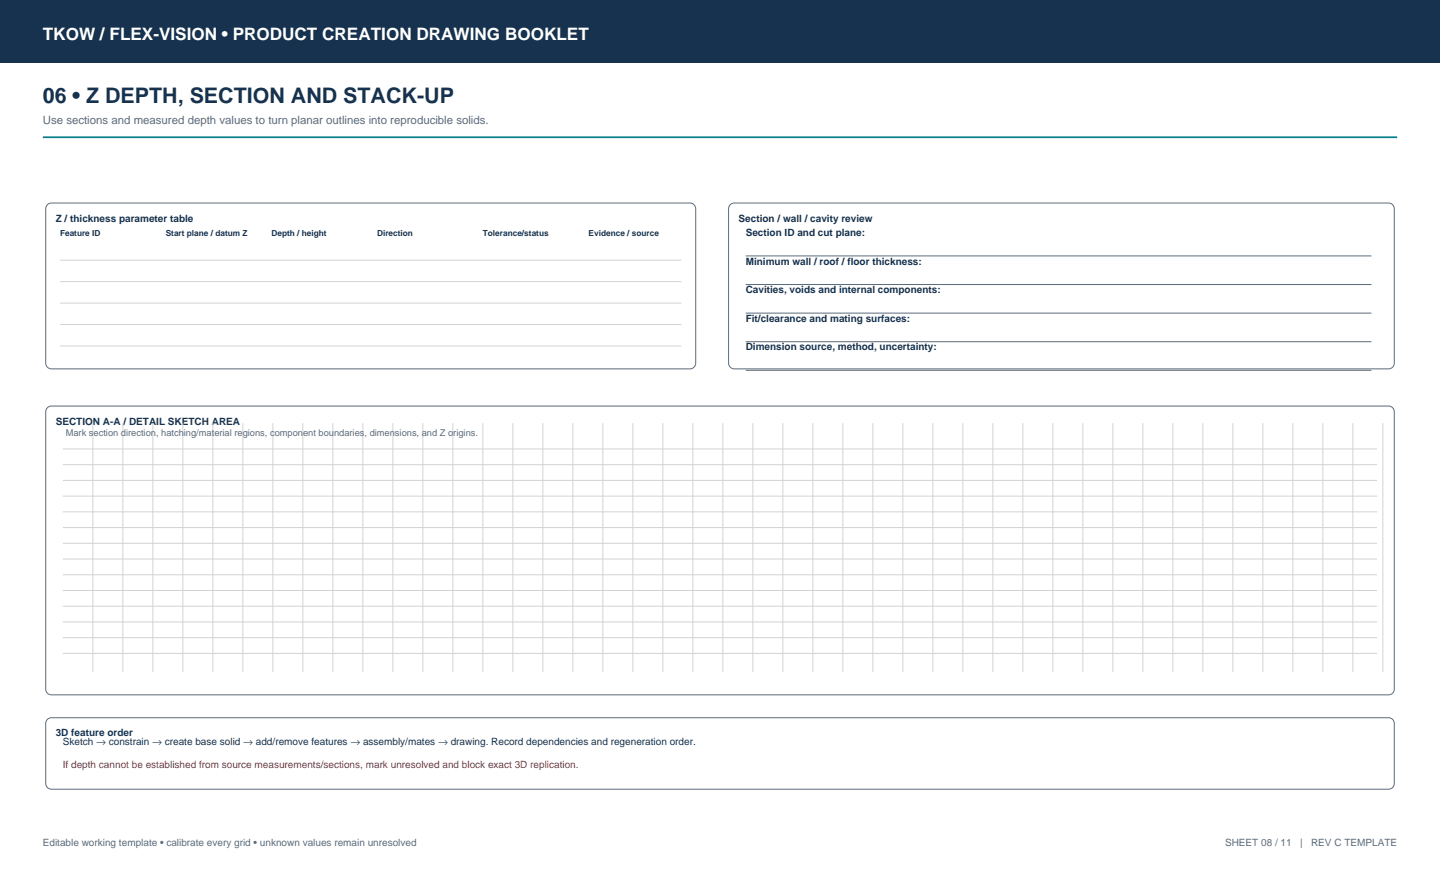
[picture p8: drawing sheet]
<svg xmlns="http://www.w3.org/2000/svg" width="356mm" height="216mm" viewBox="0 0 356 216" stroke-linecap="round" stroke-linejoin="round" font-family="sans-serif">
<defs><g id="words">
<text font-size="5.3" fill="#16324f" x="10.6" y="25.4">06 • Z DEPTH, SECTION AND STACK-UP</text>
<text font-size="4.2" fill="#fff" x="10.6" y="9.9">TKOW / FLEX-VISION • PRODUCT CREATION DRAWING BOOKLET</text>
<text font-size="2.8" fill="#5d6b78" x="10.6" y="30.7">Use sections and measured depth values to turn planar outlines into reproducible solids.</text>
<g font-size="2.5" fill="#16324f">
<text x="13.8" y="54.7">Z / thickness parameter table</text>
<text x="182.4" y="54.7">Section / wall / cavity review</text>
<text x="184.1" y="58.2">Section ID and cut plane:</text>
<text x="184.1" y="65.3">Minimum wall / roof / floor thickness:</text>
<text x="184.1" y="72.3">Cavities, voids and internal components:</text>
<text x="184.1" y="79.4">Fit/clearance and mating surfaces:</text>
<text x="184.1" y="86.4">Dimension source, method, uncertainty:</text>
<text x="13.8" y="104.8">SECTION A-A / DETAIL SKETCH AREA</text>
<text x="13.8" y="181.7">3D feature order</text>
<text x="15.5" y="183.8">Sketch → constrain → create base solid → add/remove features → assembly/mates → drawing. Record dependencies and regeneration order.</text>
</g>
<text font-size="2.5" fill="#a62c2b" x="15.5" y="189.4">If depth cannot be established from source measurements/sections, mark unresolved and block exact 3D replication.</text>
<g font-size="2.5" fill="#5d6b78">
<text x="10.6" y="208.8">Editable working template • calibrate every grid • unknown values remain unresolved</text>
<text x="302.5" y="208.8">SHEET 08 / 11</text>
<text x="321" y="208.8">|</text>
<text x="323.7" y="208.8">REV C TEMPLATE</text>
</g>
<text font-size="2.3" fill="#5d6b78" x="16.2" y="107.6">Mark section direction, hatching/material regions, component boundaries, dimensions, and Z origins.</text>
<g font-size="2" fill="#16324f">
<text x="14.8" y="58.2">Feature ID</text>
<text x="40.9" y="58.2">Start plane / datum Z</text>
<text x="67" y="58.2">Depth / height</text>
<text x="93.1" y="58.2">Direction</text>
<text x="119.2" y="58.2">Tolerance/status</text>
<text x="145.3" y="58.2">Evidence / source</text>
</g>
</g></defs>
<path d="M0 0h355.6v15.5h-355.6z" fill-rule="evenodd" fill="#16324f"/>
<path d="M10.6 33.9h334.4" fill="none" stroke="#087e8b" stroke-width=".42"/>
<path d="M11.6 50.7l.7-.5 .4-.1h157.7a1.41 1.41 0 0 1 1.4 1.4v38.1a1.41 1.41 0 0 1-1.4 1.4h-157.7a1.41 1.41 0 0 1-1.4-1.4v-38.1zM180.5 50.4l.8-.3h161.6a1.41 1.41 0 0 1 1.4 1.4v38.1a1.41 1.41 0 0 1-1.4 1.4h-161.6a1.41 1.41 0 0 1-1.4-1.4v-38.1l.1-.4zM184.1 63.1h154.6M184.1 70.2h154.6M184.1 77.3h154.6M184.1 84.3h154.6M184.1 91.4h154.6M11.6 100.8l.7-.5 .4-.1h330.2a1.41 1.41 0 0 1 1.4 1.4v68.4a1.41 1.41 0 0 1-1.4 1.4h-330.2a1.41 1.41 0 0 1-1.4-1.4v-68.4zM11.9 177.4l.8-.3h330.2a1.41 1.41 0 0 1 1.4 1.4v14.8a1.41 1.41 0 0 1-1.4 1.4h-330.2a1.41 1.41 0 0 1-1.4-1.4v-14.8l.1-.4z" fill="none" stroke="#5d6b78" stroke-width=".25"/>
<g fill="none" stroke="#d3d3d3" stroke-width=".25">
<path d="M14.8 64.2h153.5M14.8 69.5h153.5M14.8 74.8h153.5M14.8 80.1h153.5M14.8 85.4h153.5M15.5 118.5h324.6M15.5 114.7h324.6M15.5 110.8h324.6M22.9 104.4v61.4M30.3 104.4v61.4M37.7 104.4v61.4M45.2 104.4v61.4"/>
<path d="M52.6 104.4v61.4M60 104.4v61.4M67.4 104.4v61.4M74.8 104.4v61.4M82.2 104.4v61.4M89.6 104.4v61.4M97 104.4v61.4M104.4 104.4v61.4M111.8 104.4v61.4M119.2 104.4v61.4M126.6 104.4v61.4M134.1 104.4v61.4"/>
<path d="M141.5 104.4v61.4M148.9 104.4v61.4M156.3 104.4v61.4M163.7 104.4v61.4M171.1 104.4v61.4M178.5 104.4v61.4M185.9 104.4v61.4M193.3 104.4v61.4M200.7 104.4v61.4M208.1 104.4v61.4M215.5 104.4v61.4M223 104.4v61.4"/>
<path d="M230.4 104.4v61.4M237.8 104.4v61.4M245.2 104.4v61.4M252.6 104.4v61.4M260 104.4v61.4M267.4 104.4v61.4M274.8 104.4v61.4M282.2 104.4v61.4M289.6 104.4v61.4M297 104.4v61.4M304.4 104.4v61.4M311.9 104.4v61.4"/>
<path d="M319.3 104.4v61.4M326.7 104.4v61.4M334.1 104.4v61.4M341.5 104.4v61.4M15.5 137.9h324.6M15.5 134.1h324.6M15.5 130.2h324.6M15.5 126.3h324.6M15.5 122.4h324.6M15.5 157.3h324.6M15.5 153.5h324.6M15.5 149.6h324.6"/>
<path d="M15.5 145.7h324.6M15.5 141.8h324.6M15.5 161.2h324.6"/>
</g>
<use href="#words"/>
</svg>
